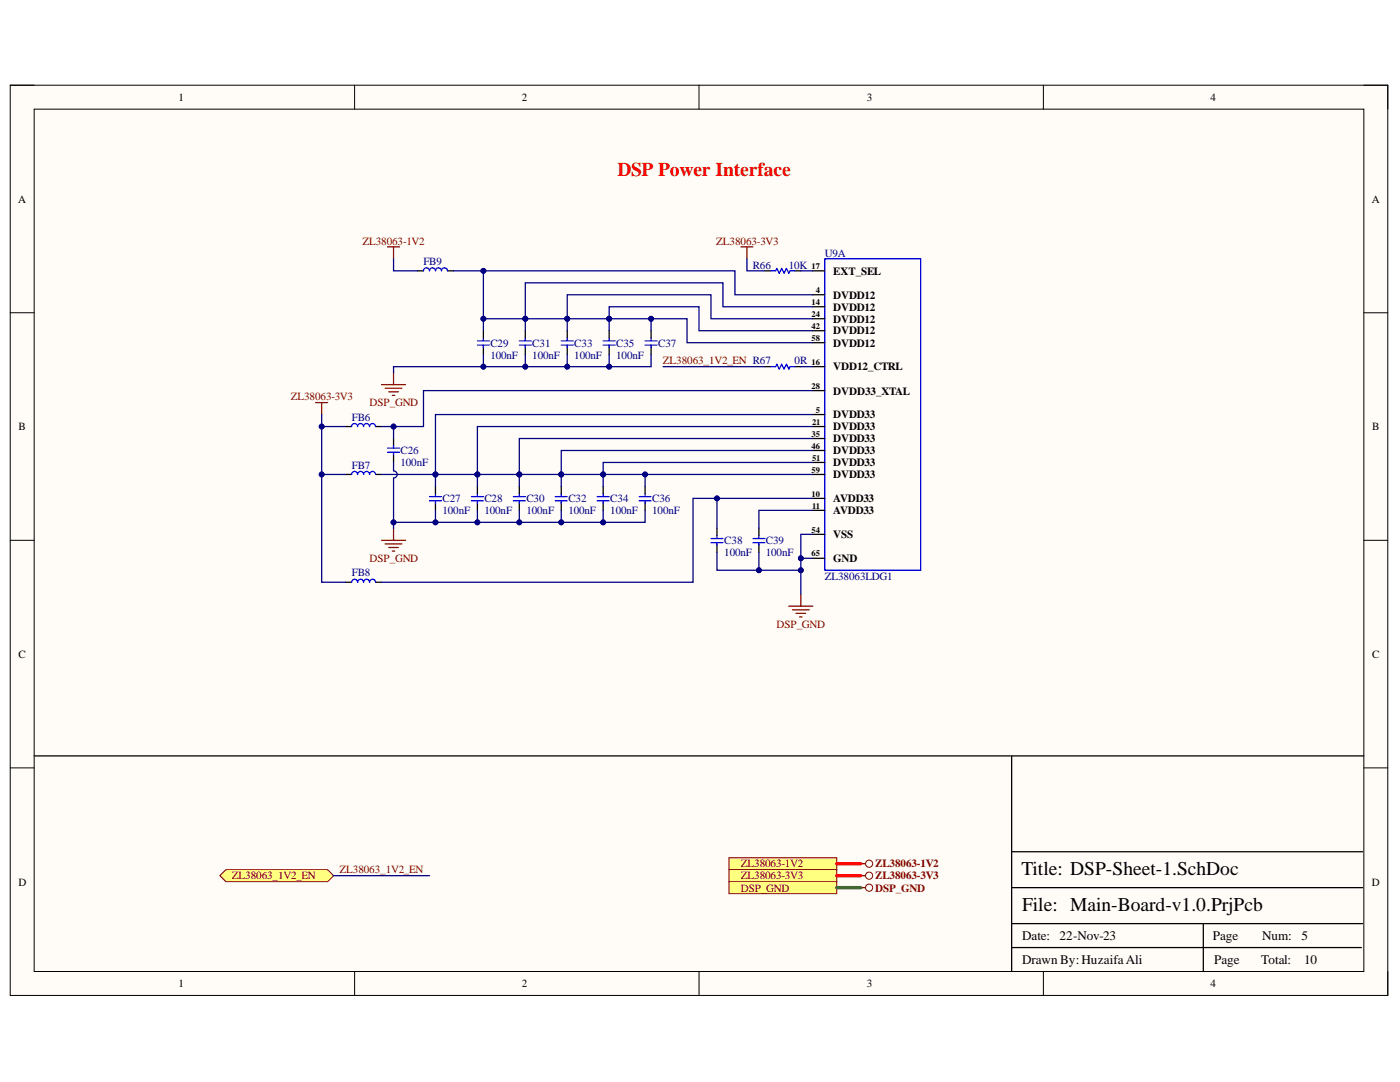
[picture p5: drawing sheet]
<svg xmlns="http://www.w3.org/2000/svg" width="279mm" height="216mm" viewBox="0 0 279 216" stroke-linecap="round" stroke-linejoin="round" font-family="sans-serif">
<defs><g id="words">
<text font-size="3.9" fill="#f00" x="123.2" y="35.1">DSP Power Interface</text>
<g font-size="3.9">
<text x="203.8" y="174.6">Title: DSP-Sheet-1.SchDoc</text>
<text x="204" y="181.8">File: Main-Board-v1.0.PrjPcb</text>
</g>
<g font-size="2.6">
<text x="204" y="187.6">Date:</text>
<text x="211.5" y="187.6">22-Nov-23</text>
<text x="242.1" y="187.6">Page</text>
<text x="251.9" y="187.6">Num:</text>
<text x="259.7" y="187.6">5</text>
<text x="204" y="192.4">Drawn By: HuzaifaAli</text>
<text x="242.3" y="192.4">Page</text>
<text x="251.7" y="192.4">Total:</text>
<text x="260.3" y="192.4">10</text>
</g>
<g font-size="2.2">
<text x="35.6" y="20.1">1</text>
<text x="104.1" y="20.1">2</text>
<text x="173" y="20.1">3</text>
<text x="241.6" y="20.1">4</text>
<text x="3.6" y="40.4">A</text>
<text x="273.8" y="40.4">A</text>
<text x="166.3" y="59.6">DVDD12</text>
<text x="166.3" y="54.8">EXT_SEL</text>
<text x="166.3" y="62">DVDD12</text>
<text x="166.3" y="64.4">DVDD12</text>
<text x="166.3" y="66.7">DVDD12</text>
<text x="166.3" y="69.2">DVDD12</text>
<text x="166.3" y="73.9">VDD12_CTRL</text>
<text x="166.3" y="83.5">DVDD33</text>
<text x="166.3" y="78.7">DVDD33_XTAL</text>
<text x="3.7" y="85.8">B</text>
<text x="166.3" y="85.8">DVDD33</text>
<text x="166.3" y="88.3">DVDD33</text>
<text x="273.9" y="85.8">B</text>
<text x="166.3" y="90.7">DVDD33</text>
<text x="166.3" y="93">DVDD33</text>
<text x="166.3" y="95.5">DVDD33</text>
<text x="166.3" y="100.2">AVDD33</text>
<text x="166.3" y="102.6">AVDD33</text>
<text x="166.3" y="107.4">VSS</text>
<text x="166.3" y="112.1">GND</text>
<text x="3.7" y="131.3">C</text>
<text x="273.9" y="131.3">C</text>
<text x="3.7" y="176.7">D</text>
<text x="273.8" y="176.7">D</text>
<text x="35.6" y="197">1</text>
<text x="104.1" y="197">2</text>
<text x="173" y="197">3</text>
<text x="241.6" y="197">4</text>
</g>
<g font-size="2.2" fill="#800000">
<text x="72.3" y="48.8">ZL38063-1V2</text>
<text x="142.9" y="48.8">ZL38063-3V3</text>
<text x="132.3" y="72.7">ZL38063_1V2_EN R67</text>
<text x="58" y="79.9">ZL38063-3V3</text>
<text x="73.8" y="81.1">DSP_GND</text>
<text x="73.8" y="112.1">DSP_GND</text>
<text x="155" y="125.3">DSP_GND</text>
<text x="147.8" y="173.1">ZL38063-1V2</text>
<text x="174.7" y="173.1">ZL38063-1V2</text>
<text x="46.3" y="175.5">ZL38063_1V2_EN</text>
<text x="67.7" y="174.3">ZL38063_1V2_EN</text>
<text x="147.8" y="175.5">ZL38063-3V3</text>
<text x="147.8" y="177.9">DSP_GND</text>
<text x="174.7" y="175.5">ZL38063-3V3</text>
<text x="174.7" y="177.9">DSP_GND</text>
</g>
<g font-size="2.2" fill="#000080">
<text x="84.5" y="52.9">FB9</text>
<text x="150.2" y="53.6">R66</text>
<text x="157.4" y="53.6">10K</text>
<text x="164.6" y="51.2">U9A</text>
<text x="97.9" y="69.2">C29</text>
<text x="97.9" y="71.5">100nF</text>
<text x="106.2" y="69.2">C31</text>
<text x="106.2" y="71.5">100nF</text>
<text x="114.6" y="69.2">C33</text>
<text x="114.6" y="71.5">100nF</text>
<text x="123" y="69.2">C35</text>
<text x="123" y="71.5">100nF</text>
<text x="131.4" y="69.2">C37</text>
<text x="158.6" y="72.7">0R</text>
<text x="70.2" y="84">FB6</text>
<text x="70.2" y="93.5">FB7</text>
<text x="79.9" y="90.7">C26</text>
<text x="79.9" y="93">100nF</text>
<text x="88.3" y="100.2">C27</text>
<text x="96.7" y="100.2">C28</text>
<text x="105.1" y="100.2">C30</text>
<text x="113.4" y="100.2">C32</text>
<text x="121.8" y="100.2">C34</text>
<text x="130.2" y="100.2">C36</text>
<text x="88.3" y="102.6">100nF</text>
<text x="96.7" y="102.6">100nF</text>
<text x="105.1" y="102.6">100nF</text>
<text x="113.4" y="102.6">100nF</text>
<text x="121.8" y="102.6">100nF</text>
<text x="130.2" y="102.6">100nF</text>
<text x="144.5" y="108.6">C38</text>
<text x="144.5" y="110.9">100nF</text>
<text x="152.8" y="108.6">C39</text>
<text x="152.8" y="110.9">100nF</text>
<text x="70.2" y="115">FB8</text>
<text x="164.6" y="115.8">ZL38063LDG1</text>
</g>
<g font-size="1.7">
<text x="162" y="53.7">17</text>
<text x="162.8" y="58.5">4</text>
<text x="162" y="60.9">14</text>
<text x="162" y="63.3">24</text>
<text x="162" y="65.6">42</text>
<text x="162" y="68.1">58</text>
<text x="162" y="72.8">16</text>
<text x="162" y="77.6">28</text>
<text x="162.8" y="82.4">5</text>
<text x="162" y="87.2">35</text>
<text x="162" y="89.6">46</text>
<text x="162.1" y="84.7">21</text>
<text x="162" y="94.4">59</text>
<text x="162.1" y="91.9">51</text>
<text x="162" y="99.1">10</text>
<text x="162.1" y="101.5">11</text>
<text x="162" y="106.3">54</text>
<text x="162" y="111">65</text>
</g>
</g></defs>
<path d="M2 17h275v181.6h-275z" fill-rule="evenodd" fill="#fffcf8"/>
<path d="M2 17h275v181.6h-275z" fill="none" stroke="#000" stroke-width=".2"/>
<path d="M6.8 21.8h265.4v172.1h-265.4z" fill-rule="evenodd" fill="#fffcf8"/>
<g fill="none" stroke="#000" stroke-width=".2">
<path d="M2 17h4.8M70.8 17v4.8M139.5 17v4.8M208.2 17v4.8M272.2 17h4.8v4.8M6.8 21.8h265.4v172.1h-265.4zM2 62.4h4.8M272.2 62.4h4.8M2 107.8h4.8M272.2 107.8h4.8M2 153.2h4.8M272.2 153.2h4.8"/>
<path d="M70.8 193.9v4.7M139.5 193.9v4.7M208.2 193.9v4.7M277 193.9v4.7"/>
</g>
<g fill="none" stroke="#000" stroke-width=".25">
<path d="M83.3 54h1.2M89.3 54h1.2M152.6 54h1.2M158.6 54h1.2M162.2 58.8h2.4M162.2 54h2.4M96.5 66v1.4M96.5 69.2v1.6M104.8 66v1.4M104.8 69.2v1.6M113.2 66v1.4M113.2 69.2v1.6"/>
<path d="M121.6 66v1.4M121.6 69.2v1.6M129.9 66v1.4M129.9 69.2v1.6M152.6 73.2h1.2M158.6 73.2h1.2M162.2 61.2h2.4M162.2 73.2h2.4M162.2 63.6h2.4M162.2 77.9h2.4M162.2 66h2.4M162.2 68.4h2.4"/>
<path d="M69 85.1h1.2M69 94.7h1.2M75 85.1h1.1M75 94.7h1.1M78.5 87.5v1.6M78.5 90.8v1.5M86.9 97.1v1.4M95.3 97.1v1.4M103.6 97.1v1.4M112 97.1v1.4M120.4 97.1v1.4M128.7 97.1v1.4"/>
<path d="M162.2 82.7h2.4M162.2 99.4h2.4M162.2 85.1h2.4M162.2 87.5h2.4M162.2 89.9h2.4M162.2 92.3h2.4M162.2 94.7h2.4M69 116.2h1.2M75 116.2h1.1M86.9 100.3v1.5M95.3 100.3v1.5M103.6 100.3v1.5"/>
<path d="M112 100.3v1.5M120.4 100.3v1.5M128.7 100.3v1.5M143.1 105.4v1.5M143.1 108.7v1.5M151.5 105.4v1.5M151.5 108.7v1.5M162.2 101.8h2.4M162.2 106.6h2.4M162.2 111.4h2.4M272.2 150.8h-70.3v43.1M201.9 177.1h70"/>
<path d="M201.9 170h70M201.9 189.1h69.8M201.9 184.3h70M240.1 184.3v9.6"/>
</g>
<g fill="none" stroke="#00f" stroke-width=".25">
<path d="M84.5 54a.6 .6 0 0 1 .6-.6 .6 .6 0 0 1 .6 .6 .6 .6 0 0 1 .6-.6 .6 .6 0 0 1 .6 .6 .6 .6 0 0 1 .6-.6 .6 .6 0 0 1 .6 .6 .6 .6 0 0 1 .6-.6 .6 .6 0 0 1 .6 .6M153.8 54h1l.2-.4 .5 .9 .5-.9 .5 .9 .5-.9 .4 .9 .3-.5h.9M164.6 51.6h19.1v62.2h-19.1zM95.3 68.9h2.4M95.3 68h2.4M96.5 67.4v.5M96.5 68.9v.4M103.6 68.9h2.4M103.6 68h2.4M104.8 67.4v.5M104.8 68.9v.4M112 68.9h2.4"/>
<path d="M112 68h2.4M113.2 67.4v.5M113.2 68.9v.4M120.4 68.9h2.4M120.4 68h2.4M121.6 67.4v.5M121.6 68.9v.4M128.7 68.9h2.4M128.7 68h2.4M129.9 67.4v.5M129.9 68.9v.4M153.8 73.2h1l.2-.5 .5 .9 .5-.9 .5 .9 .5-.9 .4 .9 .3-.4h.9"/>
<path d="M70.2 94.7a.6 .6 0 0 1 .6-.6 .6 .6 0 0 1 .6 .6 .6 .6 0 0 1 .6-.6 .6 .6 0 0 1 .6 .6 .6 .6 0 0 1 .6-.6 .6 .6 0 0 1 .6 .6 .6 .6 0 0 1 .6-.6 .6 .6 0 0 1 .6 .6M70.2 85.1a.6 .6 0 0 1 .6-.6 .6 .6 0 0 1 .6 .6 .6 .6 0 0 1 .6-.6 .6 .6 0 0 1 .6 .6 .6 .6 0 0 1 .6-.6 .6 .6 0 0 1 .6 .6 .6 .6 0 0 1 .6-.6 .6 .6 0 0 1 .6 .6M77.3 89.4h2.4M77.3 90.2h2.4M78.5 88.9v.5M78.5 90.4v.4M85.7 99.9h2.4M85.7 99.1h2.4M86.9 98.5v.5M86.9 99.9v.5M94.1 99.9h2.4M94.1 99.1h2.4"/>
<path d="M95.3 98.5v.5M95.3 99.9v.5M102.4 99.9h2.4M102.4 99.1h2.4M103.6 98.5v.5M103.6 99.9v.5M110.8 99.9h2.4M110.8 99.1h2.4M112 98.5v.5M112 99.9v.5M119.2 99.9h2.4M119.2 99.1h2.4"/>
<path d="M120.4 98.5v.5M120.4 99.9v.5M127.5 99.9h2.4M127.5 99.1h2.4M128.7 98.5v.5M128.7 99.9v.5M70.2 116.2a.6 .6 0 0 1 .6-.6 .6 .6 0 0 1 .6 .6 .6 .6 0 0 1 .6-.6 .6 .6 0 0 1 .6 .6 .6 .6 0 0 1 .6-.6 .6 .6 0 0 1 .6 .6 .6 .6 0 0 1 .6-.6 .6 .6 0 0 1 .6 .6M141.9 108.3h2.4M141.9 107.5h2.4M143.1 106.9v.4M143.1 108.3v.5M150.3 108.3h2.3"/>
<path d="M150.3 107.5h2.3M151.5 106.9v.4M151.5 108.3v.5"/>
</g>
<g fill="none" stroke="#800000" stroke-width=".25">
<path d="M77.3 49.3h2.4M78.5 49.3v2.3M147.9 49.3h2.4M149.1 49.3v2.3M76.1 76.7h4.8M76.9 77.5h3.3M77.6 78.2h1.9M78.3 78.9h.5M78.5 74.4v2.3M63 80.3h2.4M64.2 80.3v2.4M76.1 107.8h4.8"/>
<path d="M76.9 108.5h3.3M77.6 109.2h1.9M78.3 110h.5M78.5 105.4v2.4M159.8 118.6v2.4M157.4 121h4.8M158.1 121.7h3.4M158.9 122.4h1.9M159.6 123.1h.5"/>
</g>
<path d="M145.5 171.1h21.5v2.4h-21.5z" fill-rule="evenodd" fill="#ffff80"/>
<g fill="none" stroke="#800000" stroke-width=".2">
<path d="M145.5 171.1h21.5v2.4h-21.5z"/>
<circle cx="173.5" cy="172.3" r=".72"/>
</g>
<path d="M171.8 172.3h.9" fill="none" stroke="#800000" stroke-width=".25"/>
<path d="M145.5 173.5h21.5v2.4h-21.5z" fill-rule="evenodd" fill="#ffff80"/>
<g fill="none" stroke="#800000" stroke-width=".2">
<path d="M145.5 173.5h21.5v2.4h-21.5z"/>
<circle cx="173.5" cy="174.7" r=".72"/>
</g>
<path d="M171.8 174.7h.9" fill="none" stroke="#800000" stroke-width=".25"/>
<path d="M6.8 150.8h194.9" fill="none" stroke="#000" stroke-width=".25"/>
<path d="M145.5 175.9h21.5v2.4h-21.5z" fill-rule="evenodd" fill="#ffff80"/>
<g fill="none" stroke="#800000" stroke-width=".2">
<path d="M145.5 175.9h21.5v2.4h-21.5z"/>
<circle cx="173.4" cy="177.1" r=".71"/>
</g>
<path d="M171.8 177.1h.9" fill="none" stroke="#800000" stroke-width=".25"/>
<path d="M43.9 174.7l1.2-1.2h20.3l1.2 1.2-1.2 1.2h-20.3z" fill-rule="evenodd" fill="#ffff80"/>
<path d="M43.9 174.7l1.2-1.2h20.3l1.2 1.2-1.2 1.2h-20.3z" fill="none" stroke="#800000" stroke-width=".2"/>
<path d="M78.5 51.6v2.4h4.8M149.1 51.6v2.4h3.5M159.8 54h2.4M129.9 66v-2.4h7.2v4.8h25.1" fill="none" stroke="#000080" stroke-width=".25"/>
<circle cx="129.9" cy="63.6" r=".48" fill="#000080"/>
<circle cx="129.9" cy="63.6" r=".48" fill="none" stroke="#000080" stroke-width=".2"/>
<path d="M113.2 70.8v2.4h-8.4" fill="none" stroke="#000080" stroke-width=".25"/>
<circle cx="113.2" cy="73.2" r=".48" fill="#000080"/>
<circle cx="113.2" cy="73.2" r=".48" fill="none" stroke="#000080" stroke-width=".2"/>
<circle cx="104.8" cy="73.2" r=".48" fill="#000080"/>
<circle cx="104.8" cy="73.2" r=".48" fill="none" stroke="#000080" stroke-width=".2"/>
<path d="M121.6 70.8v2.4h-8.4" fill="none" stroke="#000080" stroke-width=".25"/>
<circle cx="121.6" cy="73.2" r=".48" fill="#000080"/>
<circle cx="121.6" cy="73.2" r=".48" fill="none" stroke="#000080" stroke-width=".2"/>
<circle cx="113.2" cy="73.2" r=".48" fill="#000080"/>
<circle cx="113.2" cy="73.2" r=".48" fill="none" stroke="#000080" stroke-width=".2"/>
<path d="M129.9 70.8v2.4h-8.3" fill="none" stroke="#000080" stroke-width=".25"/>
<circle cx="121.6" cy="73.2" r=".48" fill="#000080"/>
<circle cx="121.6" cy="73.2" r=".48" fill="none" stroke="#000080" stroke-width=".2"/>
<path d="M121.6 63.6h8.3" fill="none" stroke="#000080" stroke-width=".25"/>
<circle cx="129.9" cy="63.6" r=".48" fill="#000080"/>
<circle cx="129.9" cy="63.6" r=".48" fill="none" stroke="#000080" stroke-width=".2"/>
<circle cx="121.6" cy="63.6" r=".48" fill="#000080"/>
<circle cx="121.6" cy="63.6" r=".48" fill="none" stroke="#000080" stroke-width=".2"/>
<path d="M113.2 63.6h8.4" fill="none" stroke="#000080" stroke-width=".25"/>
<circle cx="121.6" cy="63.6" r=".48" fill="#000080"/>
<circle cx="121.6" cy="63.6" r=".48" fill="none" stroke="#000080" stroke-width=".2"/>
<circle cx="113.2" cy="63.6" r=".48" fill="#000080"/>
<circle cx="113.2" cy="63.6" r=".48" fill="none" stroke="#000080" stroke-width=".2"/>
<path d="M96.5 70.8v2.4" fill="none" stroke="#000080" stroke-width=".25"/>
<circle cx="96.5" cy="73.2" r=".48" fill="#000080"/>
<circle cx="96.5" cy="73.2" r=".48" fill="none" stroke="#000080" stroke-width=".2"/>
<path d="M113.2 63.6h-8.4v2.4" fill="none" stroke="#000080" stroke-width=".25"/>
<circle cx="113.2" cy="63.6" r=".48" fill="#000080"/>
<circle cx="113.2" cy="63.6" r=".48" fill="none" stroke="#000080" stroke-width=".2"/>
<circle cx="104.8" cy="63.6" r=".48" fill="#000080"/>
<circle cx="104.8" cy="63.6" r=".48" fill="none" stroke="#000080" stroke-width=".2"/>
<path d="M162.2 61.2h-17.9v-4.8h-39.5v7.2" fill="none" stroke="#000080" stroke-width=".25"/>
<circle cx="104.8" cy="63.6" r=".48" fill="#000080"/>
<circle cx="104.8" cy="63.6" r=".48" fill="none" stroke="#000080" stroke-width=".2"/>
<path d="M96.5 63.6h8.3" fill="none" stroke="#000080" stroke-width=".25"/>
<circle cx="104.8" cy="63.6" r=".48" fill="#000080"/>
<circle cx="104.8" cy="63.6" r=".48" fill="none" stroke="#000080" stroke-width=".2"/>
<circle cx="96.5" cy="63.6" r=".48" fill="#000080"/>
<circle cx="96.5" cy="63.6" r=".48" fill="none" stroke="#000080" stroke-width=".2"/>
<path d="M132.3 73.2h20.3M159.8 73.2h2.4M162.2 94.7h-33.5v2.4" fill="none" stroke="#000080" stroke-width=".25"/>
<circle cx="128.7" cy="94.7" r=".48" fill="#000080"/>
<circle cx="128.7" cy="94.7" r=".48" fill="none" stroke="#000080" stroke-width=".2"/>
<path d="M159.8 111.4h2.4" fill="none" stroke="#000080" stroke-width=".25"/>
<circle cx="159.8" cy="111.4" r=".48" fill="#000080"/>
<circle cx="159.8" cy="111.4" r=".48" fill="none" stroke="#000080" stroke-width=".2"/>
<path d="M162.2 99.4h-19.1v6" fill="none" stroke="#000080" stroke-width=".25"/>
<circle cx="143.1" cy="99.4" r=".48" fill="#000080"/>
<circle cx="143.1" cy="99.4" r=".48" fill="none" stroke="#000080" stroke-width=".2"/>
<path d="M151.5 110.2v3.6M162.2 101.8h-10.7v3.6" fill="none" stroke="#000080" stroke-width=".25"/>
<circle cx="151.5" cy="113.8" r=".48" fill="#000080"/>
<circle cx="151.5" cy="113.8" r=".48" fill="none" stroke="#000080" stroke-width=".2"/>
<path d="M120.4 94.7h8.3" fill="none" stroke="#000080" stroke-width=".25"/>
<circle cx="128.7" cy="94.7" r=".48" fill="#000080"/>
<circle cx="128.7" cy="94.7" r=".48" fill="none" stroke="#000080" stroke-width=".2"/>
<circle cx="120.4" cy="94.7" r=".48" fill="#000080"/>
<circle cx="120.4" cy="94.7" r=".48" fill="none" stroke="#000080" stroke-width=".2"/>
<path d="M112 94.7h8.4" fill="none" stroke="#000080" stroke-width=".25"/>
<circle cx="120.4" cy="94.7" r=".48" fill="#000080"/>
<circle cx="120.4" cy="94.7" r=".48" fill="none" stroke="#000080" stroke-width=".2"/>
<circle cx="112" cy="94.7" r=".48" fill="#000080"/>
<circle cx="112" cy="94.7" r=".48" fill="none" stroke="#000080" stroke-width=".2"/>
<path d="M103.6 94.7h8.4" fill="none" stroke="#000080" stroke-width=".25"/>
<circle cx="112" cy="94.7" r=".48" fill="#000080"/>
<circle cx="112" cy="94.7" r=".48" fill="none" stroke="#000080" stroke-width=".2"/>
<circle cx="103.6" cy="94.7" r=".48" fill="#000080"/>
<circle cx="103.6" cy="94.7" r=".48" fill="none" stroke="#000080" stroke-width=".2"/>
<path d="M95.3 94.7h8.3" fill="none" stroke="#000080" stroke-width=".25"/>
<circle cx="103.6" cy="94.7" r=".48" fill="#000080"/>
<circle cx="103.6" cy="94.7" r=".48" fill="none" stroke="#000080" stroke-width=".2"/>
<circle cx="95.3" cy="94.7" r=".48" fill="#000080"/>
<circle cx="95.3" cy="94.7" r=".48" fill="none" stroke="#000080" stroke-width=".2"/>
<path d="M86.9 94.7h8.4" fill="none" stroke="#000080" stroke-width=".25"/>
<circle cx="95.3" cy="94.7" r=".48" fill="#000080"/>
<circle cx="95.3" cy="94.7" r=".48" fill="none" stroke="#000080" stroke-width=".2"/>
<circle cx="86.9" cy="94.7" r=".48" fill="#000080"/>
<circle cx="86.9" cy="94.7" r=".48" fill="none" stroke="#000080" stroke-width=".2"/>
<path d="M76.1 94.7h10.8" fill="none" stroke="#000080" stroke-width=".25"/>
<circle cx="86.9" cy="94.7" r=".48" fill="#000080"/>
<circle cx="86.9" cy="94.7" r=".48" fill="none" stroke="#000080" stroke-width=".2"/>
<path d="M78.5 85.1v2.4" fill="none" stroke="#000080" stroke-width=".25"/>
<circle cx="78.5" cy="85.1" r=".48" fill="#000080"/>
<circle cx="78.5" cy="85.1" r=".48" fill="none" stroke="#000080" stroke-width=".2"/>
<path d="M86.9 101.8v2.4h-8.4" fill="none" stroke="#000080" stroke-width=".25"/>
<circle cx="86.9" cy="104.2" r=".48" fill="#000080"/>
<circle cx="86.9" cy="104.2" r=".48" fill="none" stroke="#000080" stroke-width=".2"/>
<circle cx="78.5" cy="104.2" r=".48" fill="#000080"/>
<circle cx="78.5" cy="104.2" r=".48" fill="none" stroke="#000080" stroke-width=".2"/>
<path d="M95.3 101.8v2.4h-8.4" fill="none" stroke="#000080" stroke-width=".25"/>
<circle cx="95.3" cy="104.2" r=".48" fill="#000080"/>
<circle cx="95.3" cy="104.2" r=".48" fill="none" stroke="#000080" stroke-width=".2"/>
<circle cx="86.9" cy="104.2" r=".48" fill="#000080"/>
<circle cx="86.9" cy="104.2" r=".48" fill="none" stroke="#000080" stroke-width=".2"/>
<path d="M103.6 101.8v2.4h-8.3" fill="none" stroke="#000080" stroke-width=".25"/>
<circle cx="103.6" cy="104.2" r=".48" fill="#000080"/>
<circle cx="103.6" cy="104.2" r=".48" fill="none" stroke="#000080" stroke-width=".2"/>
<circle cx="95.3" cy="104.2" r=".48" fill="#000080"/>
<circle cx="95.3" cy="104.2" r=".48" fill="none" stroke="#000080" stroke-width=".2"/>
<path d="M112 101.8v2.4h-8.4" fill="none" stroke="#000080" stroke-width=".25"/>
<circle cx="112" cy="104.2" r=".48" fill="#000080"/>
<circle cx="112" cy="104.2" r=".48" fill="none" stroke="#000080" stroke-width=".2"/>
<circle cx="103.6" cy="104.2" r=".48" fill="#000080"/>
<circle cx="103.6" cy="104.2" r=".48" fill="none" stroke="#000080" stroke-width=".2"/>
<path d="M120.4 101.8v2.4h-8.4" fill="none" stroke="#000080" stroke-width=".25"/>
<circle cx="120.4" cy="104.2" r=".48" fill="#000080"/>
<circle cx="120.4" cy="104.2" r=".48" fill="none" stroke="#000080" stroke-width=".2"/>
<circle cx="112" cy="104.2" r=".48" fill="#000080"/>
<circle cx="112" cy="104.2" r=".48" fill="none" stroke="#000080" stroke-width=".2"/>
<path d="M128.7 101.8v2.4h-8.3" fill="none" stroke="#000080" stroke-width=".25"/>
<circle cx="120.4" cy="104.2" r=".48" fill="#000080"/>
<circle cx="120.4" cy="104.2" r=".48" fill="none" stroke="#000080" stroke-width=".2"/>
<path d="M143.1 99.4h-4.8v16.8h-62.2" fill="none" stroke="#000080" stroke-width=".25"/>
<circle cx="143.1" cy="99.4" r=".48" fill="#000080"/>
<circle cx="143.1" cy="99.4" r=".48" fill="none" stroke="#000080" stroke-width=".2"/>
<path d="M64.2 94.7h4.8" fill="none" stroke="#000080" stroke-width=".25"/>
<circle cx="64.2" cy="94.7" r=".48" fill="#000080"/>
<circle cx="64.2" cy="94.7" r=".48" fill="none" stroke="#000080" stroke-width=".2"/>
<path d="M64.2 85.1h4.8" fill="none" stroke="#000080" stroke-width=".25"/>
<circle cx="64.2" cy="85.1" r=".48" fill="#000080"/>
<circle cx="64.2" cy="85.1" r=".48" fill="none" stroke="#000080" stroke-width=".2"/>
<path d="M143.1 110.2v3.6h16.7" fill="none" stroke="#000080" stroke-width=".25"/>
<circle cx="151.5" cy="113.8" r=".48" fill="#000080"/>
<circle cx="151.5" cy="113.8" r=".48" fill="none" stroke="#000080" stroke-width=".2"/>
<circle cx="159.8" cy="113.8" r=".48" fill="#000080"/>
<circle cx="159.8" cy="113.8" r=".48" fill="none" stroke="#000080" stroke-width=".2"/>
<path d="M162.2 106.6h-2.4v12" fill="none" stroke="#000080" stroke-width=".25"/>
<circle cx="159.8" cy="111.4" r=".48" fill="#000080"/>
<circle cx="159.8" cy="111.4" r=".48" fill="none" stroke="#000080" stroke-width=".2"/>
<circle cx="159.8" cy="113.8" r=".48" fill="#000080"/>
<circle cx="159.8" cy="113.8" r=".48" fill="none" stroke="#000080" stroke-width=".2"/>
<path d="M96.5 54v12" fill="none" stroke="#000080" stroke-width=".25"/>
<circle cx="96.5" cy="63.6" r=".48" fill="#000080"/>
<circle cx="96.5" cy="63.6" r=".48" fill="none" stroke="#000080" stroke-width=".2"/>
<circle cx="96.5" cy="54" r=".48" fill="#000080"/>
<circle cx="96.5" cy="54" r=".48" fill="none" stroke="#000080" stroke-width=".2"/>
<path d="M162.2 63.6h-20.3v-4.8h-28.7v7.2" fill="none" stroke="#000080" stroke-width=".25"/>
<circle cx="113.2" cy="63.6" r=".48" fill="#000080"/>
<circle cx="113.2" cy="63.6" r=".48" fill="none" stroke="#000080" stroke-width=".2"/>
<path d="M121.6 66v-4.8h17.9v4.8h22.7" fill="none" stroke="#000080" stroke-width=".25"/>
<circle cx="121.6" cy="63.6" r=".48" fill="#000080"/>
<circle cx="121.6" cy="63.6" r=".48" fill="none" stroke="#000080" stroke-width=".2"/>
<path d="M64.2 82.7v33.5h4.8" fill="none" stroke="#000080" stroke-width=".25"/>
<circle cx="64.2" cy="94.7" r=".48" fill="#000080"/>
<circle cx="64.2" cy="94.7" r=".48" fill="none" stroke="#000080" stroke-width=".2"/>
<circle cx="64.2" cy="85.1" r=".48" fill="#000080"/>
<circle cx="64.2" cy="85.1" r=".48" fill="none" stroke="#000080" stroke-width=".2"/>
<path d="M162.2 82.7h-75.3v14.4" fill="none" stroke="#000080" stroke-width=".25"/>
<circle cx="86.9" cy="94.7" r=".48" fill="#000080"/>
<circle cx="86.9" cy="94.7" r=".48" fill="none" stroke="#000080" stroke-width=".2"/>
<path d="M162.2 85.1h-66.9v12" fill="none" stroke="#000080" stroke-width=".25"/>
<circle cx="95.3" cy="94.7" r=".48" fill="#000080"/>
<circle cx="95.3" cy="94.7" r=".48" fill="none" stroke="#000080" stroke-width=".2"/>
<path d="M162.2 87.5h-58.6v9.6" fill="none" stroke="#000080" stroke-width=".25"/>
<circle cx="103.6" cy="94.7" r=".48" fill="#000080"/>
<circle cx="103.6" cy="94.7" r=".48" fill="none" stroke="#000080" stroke-width=".2"/>
<path d="M162.2 89.9h-50.2v7.2" fill="none" stroke="#000080" stroke-width=".25"/>
<circle cx="112" cy="94.7" r=".48" fill="#000080"/>
<circle cx="112" cy="94.7" r=".48" fill="none" stroke="#000080" stroke-width=".2"/>
<path d="M162.2 92.3h-41.8v4.8" fill="none" stroke="#000080" stroke-width=".25"/>
<circle cx="120.4" cy="94.7" r=".48" fill="#000080"/>
<circle cx="120.4" cy="94.7" r=".48" fill="none" stroke="#000080" stroke-width=".2"/>
<path d="M78.5 92.3v1.7a.72 .72 0 0 1 .8 .7 .72 .72 0 0 1-.8 .7v10" fill="none" stroke="#000080" stroke-width=".25"/>
<circle cx="78.5" cy="104.2" r=".48" fill="#000080"/>
<circle cx="78.5" cy="104.2" r=".48" fill="none" stroke="#000080" stroke-width=".2"/>
<path d="M104.8 70.8v2.4h-26.3v1.2" fill="none" stroke="#000080" stroke-width=".25"/>
<circle cx="104.8" cy="73.2" r=".48" fill="#000080"/>
<circle cx="104.8" cy="73.2" r=".48" fill="none" stroke="#000080" stroke-width=".2"/>
<circle cx="96.5" cy="73.2" r=".48" fill="#000080"/>
<circle cx="96.5" cy="73.2" r=".48" fill="none" stroke="#000080" stroke-width=".2"/>
<path d="M162.2 77.9h-77.7v7.2h-8.4" fill="none" stroke="#000080" stroke-width=".25"/>
<circle cx="78.5" cy="85.1" r=".48" fill="#000080"/>
<circle cx="78.5" cy="85.1" r=".48" fill="none" stroke="#000080" stroke-width=".2"/>
<path d="M90.5 54h56.2v4.8h15.5" fill="none" stroke="#000080" stroke-width=".25"/>
<circle cx="96.5" cy="54" r=".48" fill="#000080"/>
<circle cx="96.5" cy="54" r=".48" fill="none" stroke="#000080" stroke-width=".2"/>
<path d="M167 172.3h4.8M167 174.7h4.8" fill="none" stroke="#f00" stroke-width=".68"/>
<path d="M167 177.1h4.8" fill="none" stroke="#38761d" stroke-width=".68"/>
<path d="M66.6 174.7h19.1" fill="none" stroke="#000080" stroke-width=".25"/>
<use href="#words"/>
</svg>
